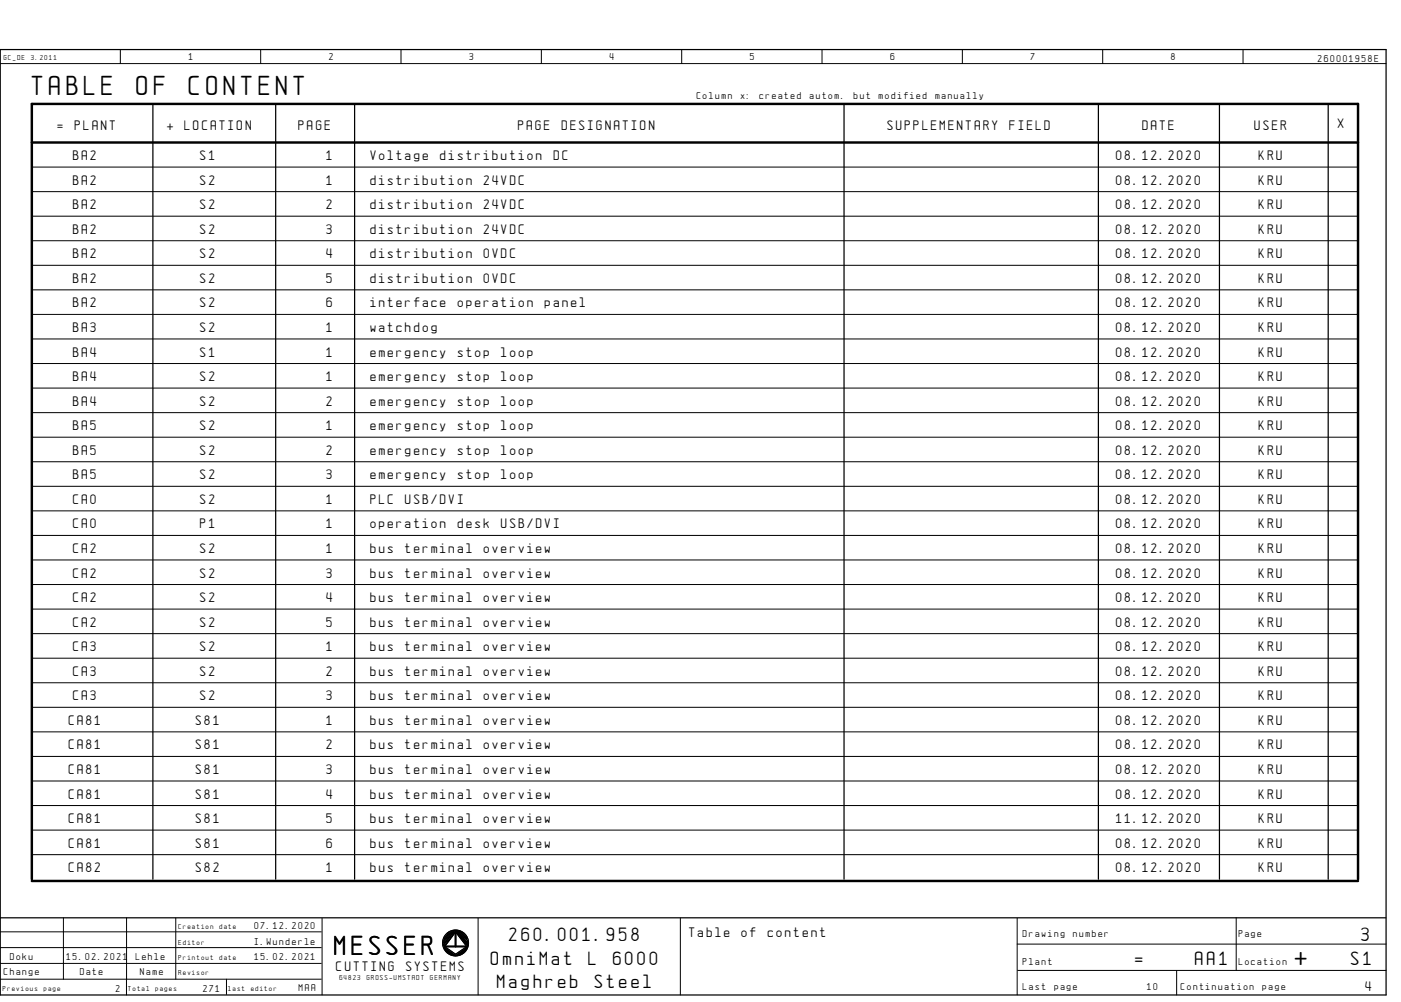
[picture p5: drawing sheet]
<svg xmlns="http://www.w3.org/2000/svg" width="399mm" height="286mm" viewBox="0 0 399 286" stroke-linecap="round" stroke-linejoin="round" font-family="sans-serif">
<defs><g id="words">
<g font-size="6.2">
<text x="9.1" y="27.1">TABLE</text>
<text x="38.9" y="27.1">OF</text>
<text x="53.8" y="27.1">CONTENT</text>
<text x="95.4" y="272.3">MESSER</text>
<text x="369.1" y="275.1">+</text>
</g>
<g font-size="4.4">
<text x="145.1" y="268.4">260.001.958</text>
<text x="388.1" y="268.1">3</text>
<text x="139.9" y="275">OmniMat</text>
<text x="167.8" y="275">L</text>
<text x="174.7" y="275">6000</text>
<text x="323.6" y="275.1">=</text>
<text x="340.6" y="275.1">AA1</text>
<text x="385.1" y="275.1">S1</text>
<text x="141.7" y="281.5">Maghreb</text>
<text x="169.5" y="281.5">Steel</text>
</g>
<g font-size="3.1">
<text x="16.4" y="37.1">=</text>
<text x="21.3" y="37.1">PLANT</text>
<text x="47.6" y="37.1">+</text>
<text x="52.6" y="37.1">LOCATION</text>
<text x="85.1" y="37.1">PAGE</text>
<text x="147.7" y="37.1">PAGE</text>
<text x="160.1" y="37.1">DESIGNATION</text>
<text x="252.9" y="37.1">SUPPLEMENTARY</text>
<text x="287.8" y="37.1">FIELD</text>
<text x="325.6" y="37.1">DATE</text>
<text x="357.6" y="37.1">USER</text>
<text x="381.3" y="36.6">X</text>
<text x="20.8" y="45.6">BA2</text>
<text x="57.1" y="45.6">S1</text>
<text x="93.1" y="45.6">1</text>
<text x="105.6" y="45.6">Voltage</text>
<text x="125.5" y="45.6">distribution</text>
<text x="157.8" y="45.6">DC</text>
<text x="318.1" y="45.6">08.12.2020</text>
<text x="358.8" y="45.6">KRU</text>
<text x="20.8" y="52.6">BA2</text>
<text x="57.1" y="52.6">S2</text>
<text x="93.1" y="52.6">1</text>
<text x="105.6" y="52.6">distribution</text>
<text x="137.9" y="52.6">24VDC</text>
<text x="318.1" y="52.6">08.12.2020</text>
<text x="358.8" y="52.6">KRU</text>
<text x="20.8" y="59.6">BA2</text>
<text x="57.1" y="59.6">S2</text>
<text x="93.1" y="59.6">2</text>
<text x="105.6" y="59.6">distribution</text>
<text x="137.9" y="59.6">24VDC</text>
<text x="318.1" y="59.6">08.12.2020</text>
<text x="358.8" y="59.6">KRU</text>
<text x="20.8" y="66.6">BA2</text>
<text x="57.1" y="66.6">S2</text>
<text x="93.1" y="66.6">3</text>
<text x="105.6" y="66.6">distribution</text>
<text x="137.9" y="66.6">24VDC</text>
<text x="318.1" y="66.6">08.12.2020</text>
<text x="358.8" y="66.6">KRU</text>
<text x="20.8" y="73.6">BA2</text>
<text x="57.1" y="73.6">S2</text>
<text x="93.1" y="73.6">4</text>
<text x="105.6" y="73.6">distribution</text>
<text x="137.9" y="73.6">0VDC</text>
<text x="318.1" y="73.6">08.12.2020</text>
<text x="358.8" y="73.6">KRU</text>
<text x="20.8" y="80.6">BA2</text>
<text x="57.1" y="80.6">S2</text>
<text x="93.1" y="80.6">5</text>
<text x="105.6" y="80.6">distribution</text>
<text x="137.9" y="80.6">0VDC</text>
<text x="318.1" y="80.6">08.12.2020</text>
<text x="358.8" y="80.6">KRU</text>
<text x="20.8" y="87.6">BA2</text>
<text x="57.1" y="87.6">S2</text>
<text x="93.1" y="87.6">6</text>
<text x="105.6" y="87.6">interface</text>
<text x="130.5" y="87.6">operation</text>
<text x="155.3" y="87.6">panel</text>
<text x="318.1" y="87.6">08.12.2020</text>
<text x="358.8" y="87.6">KRU</text>
<text x="20.8" y="94.6">BA3</text>
<text x="57.1" y="94.6">S2</text>
<text x="93.1" y="94.6">1</text>
<text x="105.6" y="94.6">watchdog</text>
<text x="318.1" y="94.6">08.12.2020</text>
<text x="358.8" y="94.6">KRU</text>
<text x="20.8" y="101.6">BA4</text>
<text x="57.1" y="101.6">S1</text>
<text x="93.1" y="101.6">1</text>
<text x="105.6" y="101.6">emergency</text>
<text x="130.5" y="101.6">stop</text>
<text x="142.9" y="101.6">loop</text>
<text x="318.1" y="101.6">08.12.2020</text>
<text x="358.8" y="101.6">KRU</text>
<text x="20.8" y="108.6">BA4</text>
<text x="57.1" y="108.6">S2</text>
<text x="93.1" y="108.6">1</text>
<text x="105.6" y="108.6">emergency</text>
<text x="130.5" y="108.6">stop</text>
<text x="142.9" y="108.6">loop</text>
<text x="318.1" y="108.6">08.12.2020</text>
<text x="358.8" y="108.6">KRU</text>
<text x="20.8" y="115.6">BA4</text>
<text x="57.1" y="115.6">S2</text>
<text x="93.1" y="115.6">2</text>
<text x="105.6" y="115.6">emergency</text>
<text x="130.5" y="115.6">stop</text>
<text x="142.9" y="115.6">loop</text>
<text x="318.1" y="115.6">08.12.2020</text>
<text x="358.8" y="115.6">KRU</text>
<text x="20.8" y="122.6">BA5</text>
<text x="57.1" y="122.6">S2</text>
<text x="93.1" y="122.6">1</text>
<text x="105.6" y="122.6">emergency</text>
<text x="130.5" y="122.6">stop</text>
<text x="142.9" y="122.6">loop</text>
<text x="318.1" y="122.6">08.12.2020</text>
<text x="358.8" y="122.6">KRU</text>
<text x="20.8" y="129.6">BA5</text>
<text x="57.1" y="129.6">S2</text>
<text x="93.1" y="129.6">2</text>
<text x="105.6" y="129.6">emergency</text>
<text x="130.5" y="129.6">stop</text>
<text x="142.9" y="129.6">loop</text>
<text x="318.1" y="129.6">08.12.2020</text>
<text x="358.8" y="129.6">KRU</text>
<text x="20.8" y="136.6">BA5</text>
<text x="57.1" y="136.6">S2</text>
<text x="93.1" y="136.6">3</text>
<text x="105.6" y="136.6">emergency</text>
<text x="130.5" y="136.6">stop</text>
<text x="142.9" y="136.6">loop</text>
<text x="318.1" y="136.6">08.12.2020</text>
<text x="358.8" y="136.6">KRU</text>
<text x="20.8" y="143.6">CA0</text>
<text x="57.1" y="143.6">S2</text>
<text x="93.1" y="143.6">1</text>
<text x="105.6" y="143.6">PLC</text>
<text x="115.5" y="143.6">USB/DVI</text>
<text x="318.1" y="143.6">08.12.2020</text>
<text x="358.8" y="143.6">KRU</text>
<text x="20.8" y="150.6">CA0</text>
<text x="57.1" y="150.6">P1</text>
<text x="93.1" y="150.6">1</text>
<text x="105.6" y="150.6">operation</text>
<text x="130.5" y="150.6">desk</text>
<text x="142.9" y="150.6">USB/DVI</text>
<text x="318.1" y="150.6">08.12.2020</text>
<text x="358.8" y="150.6">KRU</text>
<text x="20.8" y="157.6">CA2</text>
<text x="57.1" y="157.6">S2</text>
<text x="93.1" y="157.6">1</text>
<text x="105.6" y="157.6">bus</text>
<text x="115.5" y="157.6">terminal</text>
<text x="137.9" y="157.6">overview</text>
<text x="318.1" y="157.6">08.12.2020</text>
<text x="358.8" y="157.6">KRU</text>
<text x="20.8" y="164.6">CA2</text>
<text x="57.1" y="164.6">S2</text>
<text x="93.1" y="164.6">3</text>
<text x="105.6" y="164.6">bus</text>
<text x="115.5" y="164.6">terminal</text>
<text x="137.9" y="164.6">overview</text>
<text x="318.1" y="164.6">08.12.2020</text>
<text x="358.8" y="164.6">KRU</text>
<text x="20.8" y="171.6">CA2</text>
<text x="57.1" y="171.6">S2</text>
<text x="93.1" y="171.6">4</text>
<text x="105.6" y="171.6">bus</text>
<text x="115.5" y="171.6">terminal</text>
<text x="137.9" y="171.6">overview</text>
<text x="318.1" y="171.6">08.12.2020</text>
<text x="358.8" y="171.6">KRU</text>
<text x="20.8" y="178.6">CA2</text>
<text x="57.1" y="178.6">S2</text>
<text x="93.1" y="178.6">5</text>
<text x="105.6" y="178.6">bus</text>
<text x="115.5" y="178.6">terminal</text>
<text x="137.9" y="178.6">overview</text>
<text x="318.1" y="178.6">08.12.2020</text>
<text x="358.8" y="178.6">KRU</text>
<text x="20.8" y="185.6">CA3</text>
<text x="57.1" y="185.6">S2</text>
<text x="93.1" y="185.6">1</text>
<text x="105.6" y="185.6">bus</text>
<text x="115.5" y="185.6">terminal</text>
<text x="137.9" y="185.6">overview</text>
<text x="318.1" y="185.6">08.12.2020</text>
<text x="358.8" y="185.6">KRU</text>
<text x="20.8" y="192.6">CA3</text>
<text x="57.1" y="192.6">S2</text>
<text x="93.1" y="192.6">2</text>
<text x="105.6" y="192.6">bus</text>
<text x="115.5" y="192.6">terminal</text>
<text x="137.9" y="192.6">overview</text>
<text x="318.1" y="192.6">08.12.2020</text>
<text x="358.8" y="192.6">KRU</text>
<text x="20.8" y="199.6">CA3</text>
<text x="57.1" y="199.6">S2</text>
<text x="93.1" y="199.6">3</text>
<text x="105.6" y="199.6">bus</text>
<text x="115.5" y="199.6">terminal</text>
<text x="137.9" y="199.6">overview</text>
<text x="318.1" y="199.6">08.12.2020</text>
<text x="358.8" y="199.6">KRU</text>
<text x="19.6" y="206.6">CA81</text>
<text x="55.8" y="206.6">S81</text>
<text x="93.1" y="206.6">1</text>
<text x="105.6" y="206.6">bus</text>
<text x="115.5" y="206.6">terminal</text>
<text x="137.9" y="206.6">overview</text>
<text x="318.1" y="206.6">08.12.2020</text>
<text x="358.8" y="206.6">KRU</text>
<text x="19.6" y="213.6">CA81</text>
<text x="55.8" y="213.6">S81</text>
<text x="93.1" y="213.6">2</text>
<text x="105.6" y="213.6">bus</text>
<text x="115.5" y="213.6">terminal</text>
<text x="137.9" y="213.6">overview</text>
<text x="318.1" y="213.6">08.12.2020</text>
<text x="358.8" y="213.6">KRU</text>
<text x="19.6" y="220.6">CA81</text>
<text x="55.8" y="220.6">S81</text>
<text x="93.1" y="220.6">3</text>
<text x="105.6" y="220.6">bus</text>
<text x="115.5" y="220.6">terminal</text>
<text x="137.9" y="220.6">overview</text>
<text x="318.1" y="220.6">08.12.2020</text>
<text x="358.8" y="220.6">KRU</text>
<text x="19.6" y="227.6">CA81</text>
<text x="55.8" y="227.6">S81</text>
<text x="93.1" y="227.6">4</text>
<text x="105.6" y="227.6">bus</text>
<text x="115.5" y="227.6">terminal</text>
<text x="137.9" y="227.6">overview</text>
<text x="318.1" y="227.6">08.12.2020</text>
<text x="358.8" y="227.6">KRU</text>
<text x="19.6" y="234.6">CA81</text>
<text x="55.8" y="234.6">S81</text>
<text x="93.1" y="234.6">5</text>
<text x="105.6" y="234.6">bus</text>
<text x="115.5" y="234.6">terminal</text>
<text x="137.9" y="234.6">overview</text>
<text x="318.1" y="234.6">11.12.2020</text>
<text x="358.8" y="234.6">KRU</text>
<text x="19.6" y="241.6">CA81</text>
<text x="55.8" y="241.6">S81</text>
<text x="93.1" y="241.6">6</text>
<text x="105.6" y="241.6">bus</text>
<text x="115.5" y="241.6">terminal</text>
<text x="137.9" y="241.6">overview</text>
<text x="318.1" y="241.6">08.12.2020</text>
<text x="358.8" y="241.6">KRU</text>
<text x="19.6" y="248.6">CA82</text>
<text x="55.8" y="248.6">S82</text>
<text x="93.1" y="248.6">1</text>
<text x="105.6" y="248.6">bus</text>
<text x="115.5" y="248.6">terminal</text>
<text x="137.9" y="248.6">overview</text>
<text x="318.1" y="248.6">08.12.2020</text>
<text x="358.8" y="248.6">KRU</text>
<text x="196.5" y="267.1">Table</text>
<text x="211.4" y="267.1">of</text>
<text x="218.8" y="267.1">content</text>
<text x="95.9" y="276.8">CUTTING</text>
<text x="115.8" y="276.8">SYSTEMS</text>
<text x="389.2" y="282.4">4</text>
</g>
<g font-size="2.3">
<text x="53.8" y="17.1">1</text>
<text x="93.8" y="17.1">2</text>
<text x="133.8" y="17.1">3</text>
<text x="173.8" y="17.1">4</text>
<text x="213.8" y="17.1">5</text>
<text x="253.8" y="17.1">6</text>
<text x="293.8" y="17.1">7</text>
<text x="333.8" y="17.1">8</text>
<text x="375.6" y="17.6">260001958E</text>
<text x="198.6" y="28.1">Column</text>
<text x="211.1" y="28.1">x:</text>
<text x="216.5" y="28.1">created</text>
<text x="230.8" y="28.1">autom.</text>
<text x="243.4" y="28.1">but</text>
<text x="250.5" y="28.1">modified</text>
<text x="266.6" y="28.1">manually</text>
<text x="72.5" y="264.8">07.12.2020</text>
<text x="72.5" y="269.3">I.Wunderle</text>
<text x="291.6" y="267.1">Drawing</text>
<text x="305.9" y="267.1">number</text>
<text x="353.1" y="267.1">Page</text>
<text x="2.9" y="273.6">Doku</text>
<text x="19" y="273.6">15.02.2021</text>
<text x="38.7" y="273.6">Lehle</text>
<text x="72.5" y="273.8">15.02.2021</text>
<text x="291.6" y="275.1">Plant</text>
<text x="353.1" y="275.1">Location</text>
<text x="1.1" y="277.9">Change</text>
<text x="22.8" y="277.9">Date</text>
<text x="40" y="277.9">Name</text>
<text x="33.1" y="282.7">2</text>
<text x="57.9" y="282.8">271</text>
<text x="85.2" y="282.6">MAA</text>
<text x="291.6" y="282.1">Last</text>
<text x="300.5" y="282.1">page</text>
<text x="327" y="282.1">10</text>
<text x="336.6" y="282.1">Continuation</text>
<text x="359.9" y="282.1">page</text>
</g>
<g font-size="1.6">
<text x="1.1" y="17.1">GC_DE</text>
<text x="8.8" y="17.1">3.2011</text>
<text x="50.9" y="264.8">Creation</text>
<text x="50.9" y="269.3">Editor</text>
<text x="62.6" y="264.8">date</text>
<text x="50.9" y="273.8">Printout</text>
<text x="62.6" y="273.8">date</text>
<text x="50.9" y="278.1">Revisor</text>
<text x="96.8" y="279.5">64823</text>
<text x="104.5" y="279.5">GROSS-UMSTADT</text>
<text x="122.6" y="279.5">GERMANY</text>
<text x=".8" y="282.4">Previous</text>
<text x="12.5" y="282.4">page</text>
<text x="36.6" y="282.3">Total</text>
<text x="44.3" y="282.3">pages</text>
<text x="65.1" y="282.4">last</text>
<text x="71.5" y="282.4">editor</text>
</g>
</g></defs>
<g fill="none" stroke="#000" stroke-width=".29">
<path d="M.1 18.1h395M34.3 14.1v4M74.3 14.1v4M114.3 14.1v4M154.3 14.1v4M194.3 14.1v4M234.3 14.1v4M274.3 14.1v4M314.3 14.1v4M354.3 14.1v4M9.1 47.6h378M9.1 54.6h378"/>
<path d="M9.1 61.6h378M9.1 68.6h378M9.1 75.6h378M9.1 82.6h378M9.1 89.6h378M9.1 96.6h378M9.1 103.6h378M9.1 110.6h378M9.1 117.6h378M9.1 124.6h378M9.1 131.6h378M9.1 138.6h378"/>
<path d="M9.1 145.6h378M9.1 152.6h378M9.1 159.6h378M9.1 166.6h378M9.1 173.6h378M9.1 180.6h378M9.1 187.6h378M9.1 194.6h378M9.1 201.6h378M9.1 208.6h378M9.1 215.6h378M9.1 222.6h378"/>
<path d="M9.1 229.6h378M9.1 236.6h378M9.1 243.6h378M.1 265.6h91.5M.1 270.1h91.5M.1 274.6h91.5M.1 279.1h91.5M18.1 261.6v17.5M36.1 261.6v22M50.1 261.7v17.4M64.6 279.1v4.4M91.8 261.7v21.9"/>
<path d="M126.5 270h.1M126.5 270l3.4 2.4M126.7 270.4l2.8 1.9M127 270.8l1.7 1.2M127.2 271.2l1.3 .9 1.4 .3M128.6 265.5l-2.2 2.8M129 265.4l-2.6 3.3M129.3 265.3l-2.9 3.9M129.6 265.3l.8 .2M129.8 265.8h.2l2.9 3.9v.2l-3 2.1-3.1-2.1zM129.9 265.2l1.9 .6 1.2 1.5M132.7 269.9h.1"/>
<path d="M132.7 271.1l-1.4 1-1.4 .3M132.7 270.8l-1.7 1.2M133 267.7l-1.5-1.8-.5-.3 2.3 2.6v.6l-2.6-3.3h-.5l3 3.7M133.3 269.6l-3.4-4.2-3.4 4.4M133.3 270l-3.4 2.4M133.3 268.8v.7l-.4 1-2.5 1.7M136.3 261.7v21.9M193.9 261.7v21.9M289.9 269.1h105.2M289.9 261.7v21.9M290.1 276.6h105M335.4 276.6v7"/>
<path d="M352.4 261.6v15"/>
<circle cx="129.8" cy="268.8" r="3.7"/>
</g>
<path d="M.1 14.1h395v269.5h-395zM43.6 29.6v221M78.6 29.6v221M101.1 29.6v221M240.6 29.6v221M313.1 29.6v221M347.6 29.6v221M378.6 29.6v221M.1 261.6h394.9M127.9 265.8l-1.4 1.8M129.6 265.3l-3.2 4.2" fill="none" stroke="#000" stroke-width=".35"/>
<path d="M129.8 266h.1v3.9h-.1zM127.1 269.7h5.6v.2h-5.6z" fill="#000" stroke="#000" stroke-width=".29"/>
<path d="M130.7 265.8l2.5 3.2" fill="none" stroke="#000" stroke-width=".5"/>
<path d="M9.1 40.6h378M9.1 250.6v-221h378v221M9.1 251.1h378" fill="none" stroke="#000" stroke-width=".7"/>
<use href="#words"/>
</svg>
